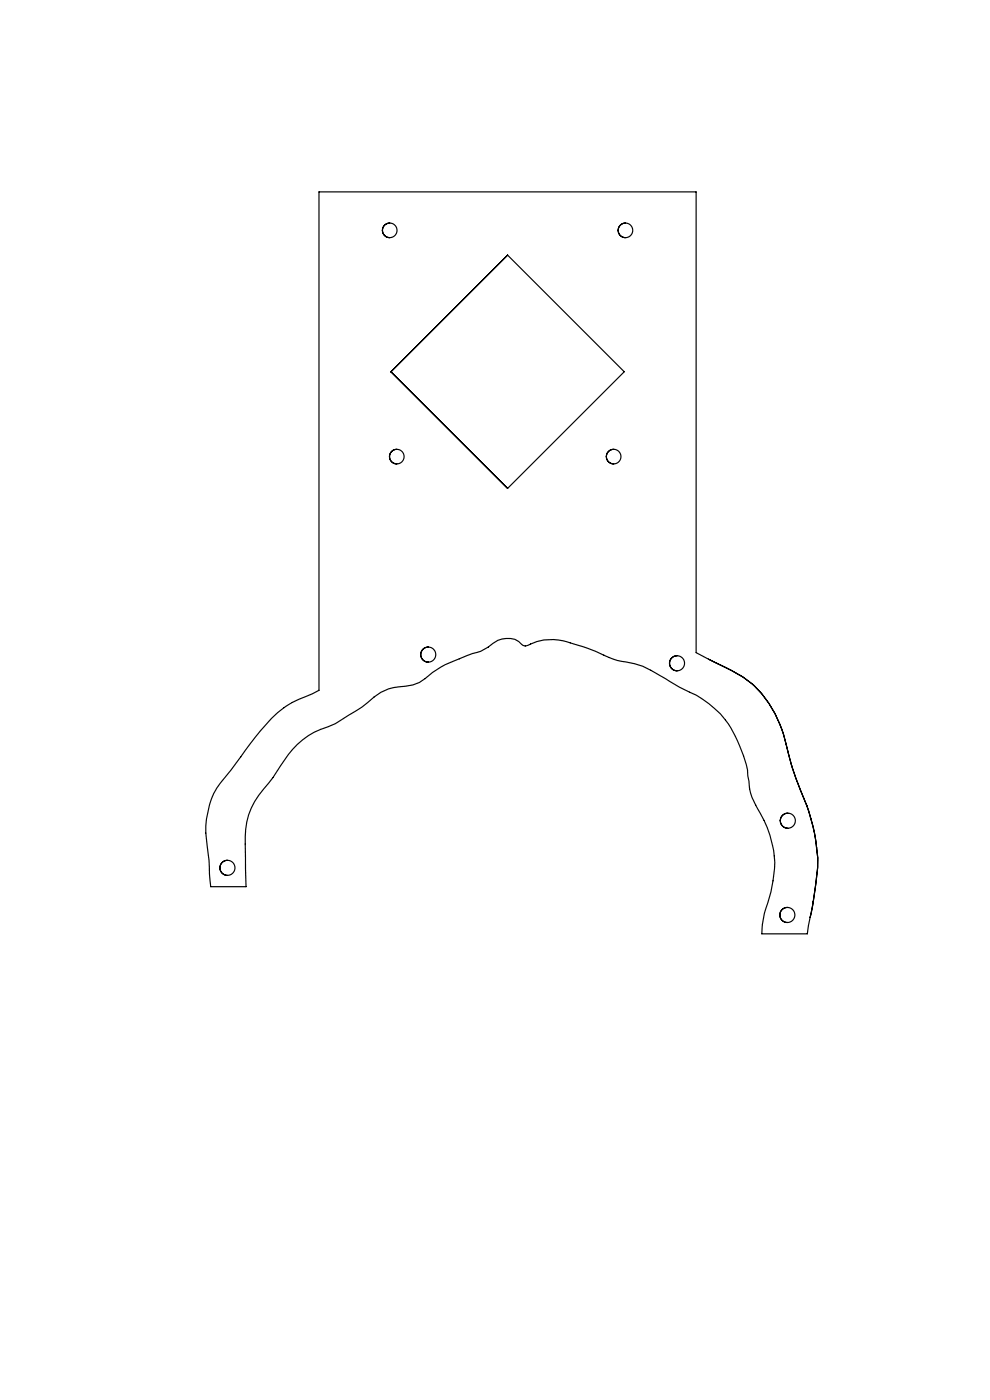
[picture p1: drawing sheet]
<svg xmlns="http://www.w3.org/2000/svg" width="210mm" height="297mm" viewBox="0 0 210 297" stroke-linecap="round" stroke-linejoin="round" font-family="sans-serif">
<g fill="none" stroke="#000" stroke-width=".25">
<path d="M81.1 48.9a1.55 1.55 0 0 0 1.6 1.5M82.7 47.3a1.55 1.55 0 0 0-1.6 1.6M107.7 54.1l24.7 24.8-24.7 24.7-24.8-24.7zM131.1 48.9a1.55 1.55 0 0 0 1.6 1.5M132.7 47.3a1.55 1.55 0 0 0-1.6 1.6M82.9 78.9h.1M82.6 96.9a1.55 1.55 0 0 0 1.6 1.5M84.2 95.3a1.55 1.55 0 0 0-1.6 1.6M130.2 95.3a1.55 1.55 0 0 0-1.6 1.6 1.55 1.55 0 0 0 1.6 1.5M111.4 137h.1M112.5 136.6a12 12 0 0 1 9.4 .1 38.4 38.4 0 0 1 7.3 2.8 10.8 10.8 0 0 0 3.6 .9 16.2 16.2 0 0 1 7.3 3l1 .6a36.3 36.3 0 0 0 6.6 3.5 19.9 19.9 0 0 1 9.2 10.8 28.3 28.3 0 0 1 2.1 9.1 26.2 26.2 0 0 0 3.1 6.7 20.8 20.8 0 0 1 1.4 15.1l-.6 2.3a17.6 17.6 0 0 0-1.3 6.6h9.6l.6-3.5M112.5 136.6a1.57 1.57 0 0 1-2.5-.5 5.2 5.2 0 0 0-6.4 1.2 19.2 19.2 0 0 1-4.6 1.8l-2.6 1.1a17.9 17.9 0 0 0-6.2 3.7 8.7 8.7 0 0 1-5.6 1.8 9.7 9.7 0 0 0-6.5 3.3l-1.3 1-2.8 1.7a17.2 17.2 0 0 1-6 3 17.2 17.2 0 0 0-8.5 7.8l-2.6 3.7a16.2 16.2 0 0 0-4.9 12.9l.2 9h-7.5l-.4-5.5-.3-2.9a17.8 17.8 0 0 1 5-16.3l4.1-5.7a30.4 30.4 0 0 1 8-8.1l6.6-3.2v-105.7h80v97.8l2.6 1.4"/>
<path d="M112.5 136.6h.1M150.3 139.9l2.5 1.2a33.4 33.4 0 0 1 7 4.2M150.3 139.9a44.4 44.4 0 0 1 9.5 5.4M159.8 145.3a23.6 23.6 0 0 1 5.7 8.4M159.8 145.3h.1M165.5 153.7l1.2 4.1M165.5 153.7h.1M166.7 157.8l1.2 4.7M166.7 157.8h.1M165.5 174.1a1.6 1.6 0 0 0 1.6 1.6M167.1 172.5a1.6 1.6 0 0 0-1.6 1.6M167.9 162.5l3.2 8.4"/>
<path d="M167.9 162.5h.1M171.1 170.9l.9 2.9M171.1 170.9h.1M172 173.8a29.7 29.7 0 0 1 1.2 6.1M172 173.8h.1M173.2 179.9a20.2 20.2 0 0 1-.2 7.8l-.5 3.6M173.2 179.9h.1M46.7 184.1a1.6 1.6 0 0 0 1.6 1.6M48.3 182.5a1.6 1.6 0 0 0-1.6 1.6M165.4 194.1a1.6 1.6 0 0 0 1.6 1.6M167 192.5a1.6 1.6 0 0 0-1.6 1.6M171.8 194.6h.1"/>
<path d="M172.5 191.3l-.7 3.3M172.5 191.3h.1M172.5 191.3l-.6 3.3"/>
<circle cx="82.7" cy="48.9" r="1.55"/>
<circle cx="132.7" cy="48.9" r="1.55"/>
<circle cx="84.2" cy="96.9" r="1.55"/>
<circle cx="130.2" cy="96.9" r="1.55"/>
<circle cx="90.8" cy="138.9" r="1.6"/>
<circle cx="143.6" cy="140.7" r="1.6"/>
<circle cx="167.1" cy="174.1" r="1.6"/>
<circle cx="48.2" cy="184.1" r="1.6"/>
<circle cx="167" cy="194.1" r="1.6"/>
</g>
</svg>
